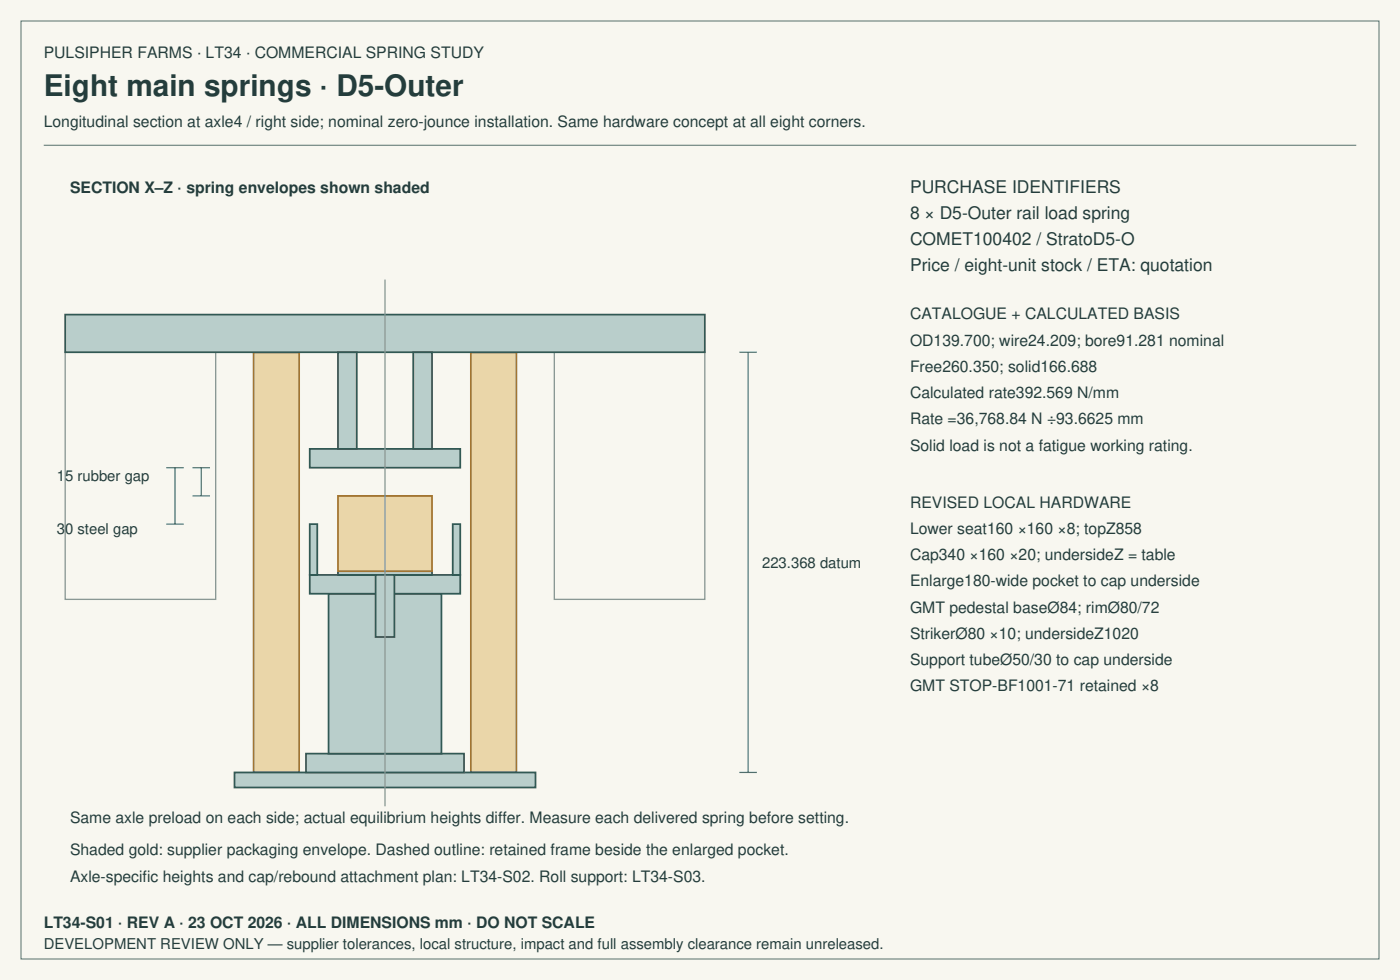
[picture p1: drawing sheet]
<svg xmlns="http://www.w3.org/2000/svg" width="564mm" height="395mm" viewBox="0 0 564 395" stroke-linecap="round" stroke-linejoin="round" font-family="sans-serif">
<defs><g id="words">
<text font-size="12" fill="#243d3c" x="17.6" y="38.8">Eight main springs · D5-Outer</text>
<g font-size="7.1" fill="#243d3c">
<text x="366.9" y="77.6">PURCHASE IDENTIFIERS</text>
<text x="366.9" y="88.2">8 × D5-Outer rail load spring</text>
<text x="366.9" y="98.8">COMET100402 / StratoD5-O</text>
<text x="366.9" y="109.4">Price / eight-unit stock / ETA: quotation</text>
</g>
<g font-size="6.3" fill="#243d3c">
<text x="17.6" y="23.3">PULSIPHER FARMS · LT34 · COMMERCIAL SPRING STUDY</text>
<text x="17.6" y="51.2">Longitudinal section at axle4 / right side; nominal zero-jounce installation. Same hardware concept at all eight corners.</text>
<text x="28.2" y="77.6">SECTION X–Z · spring envelopes shown shaded</text>
<text x="366.9" y="128.8">CATALOGUE + CALCULATED BASIS</text>
<text x="366.9" y="139.3">OD139.700; wire24.209; bore91.281 nominal</text>
<text x="366.9" y="149.9">Free260.350; solid166.688</text>
<text x="366.9" y="160.5">Calculated rate392.569 N/mm</text>
<text x="366.9" y="171.1">Rate =36,768.84 N ÷93.6625 mm</text>
<text x="366.9" y="181.7">Solid load is not a fatigue working rating.</text>
<text x="366.9" y="204.6">REVISED LOCAL HARDWARE</text>
<text x="366.9" y="215.2">Lower seat160 ×160 ×8; topZ858</text>
<text x="366.9" y="225.8">Cap340 ×160 ×20; undersideZ = table</text>
<text x="366.9" y="236.4">Enlarge180-wide pocket to cap underside</text>
<text x="366.9" y="246.9">GMT pedestal baseØ84; rimØ80/72</text>
<text x="366.9" y="257.5">StrikerØ80 ×10; undersideZ1020</text>
<text x="366.9" y="268.1">Support tubeØ50/30 to cap underside</text>
<text x="366.9" y="278.7">GMT STOP-BF1001-71 retained ×8</text>
<text x="28.2" y="331.6">Same axle preload on each side; actual equilibrium heights differ. Measure each delivered spring before setting.</text>
<text x="28.2" y="344.7">Shaded gold: supplier packaging envelope. Dashed outline: retained frame beside the enlarged pocket.</text>
<text x="28.2" y="355.6">Axle-specific heights and cap/rebound attachment plan: LT34-S02. Roll support: LT34-S03.</text>
<text x="17.6" y="373.9">LT34-S01 · REV A · 23 OCT 2026 · ALL DIMENSIONS mm · DO NOT SCALE</text>
</g>
<g font-size="6" fill="#243d3c">
<text x="22.9" y="193.9">15 rubber gap</text>
<text x="22.9" y="215.1">30 steel gap</text>
<text x="307.3" y="228.8">223.368 datum</text>
<text x="17.6" y="382.8">DEVELOPMENT REVIEW ONLY — supplier tolerances, local structure, impact and full assembly clearance remain unreleased.</text>
</g>
</g></defs>
<path d="M0 0h564.4v395.1h-564.4z" fill="#f8f7f0"/>
<path d="M8.5 8.5h547.5v378.1h-547.5zM17.6 58.6h529.2z" fill="none" stroke="#57716c" stroke-width=".4"/>
<path d="M26.3 142h60.7v99.7h-60.7z" fill="none" stroke="#869894" stroke-width=".53"/>
<path d="M102.2 142h18.4v169.4h-18.4z" fill="#ead6a9"/>
<path d="M102.2 142h18.4v169.4h-18.4z" fill="none" stroke="#a27532" stroke-width=".71" stroke-linecap="butt"/>
<path d="M223.5 142h60.7v99.7h-60.7z" fill="none" stroke="#869894" stroke-width=".53"/>
<path d="M189.8 142h18.4v169.4h-18.4z" fill="#ead6a9"/>
<path d="M189.8 142h18.4v169.4h-18.4z" fill="none" stroke="#a27532" stroke-width=".71" stroke-linecap="butt"/>
<path d="M94.5 311.4h121.4v6.1h-121.4z" fill="#b9cecb"/>
<path d="M94.5 311.4h121.4v6.1h-121.4z" fill="none" stroke="#315954" stroke-width=".71" stroke-linecap="butt"/>
<path d="M26.3 126.8h257.9v15.2h-257.9z" fill="#b9cecb"/>
<path d="M26.3 126.8h257.9v15.2h-257.9z" fill="none" stroke="#315954" stroke-width=".71" stroke-linecap="butt"/>
<path d="M123.4 303.8h63.7v7.6h-63.7z" fill="#b9cecb"/>
<path d="M123.4 303.8h63.7v7.6h-63.7z" fill="none" stroke="#315954" stroke-width=".71" stroke-linecap="butt"/>
<path d="M132.5 239.4h45.5v64.4h-45.5z" fill="#b9cecb"/>
<path d="M132.5 239.4h45.5v64.4h-45.5z" fill="none" stroke="#315954" stroke-width=".71" stroke-linecap="butt"/>
<path d="M124.9 231.8h60.7v7.6h-60.7z" fill="#b9cecb"/>
<path d="M124.9 231.8h60.7v7.6h-60.7z" fill="none" stroke="#315954" stroke-width=".71" stroke-linecap="butt"/>
<path d="M124.9 211.3h3v20.5h-3z" fill="#b9cecb"/>
<path d="M124.9 211.3h3v20.5h-3z" fill="none" stroke="#315954" stroke-width=".71" stroke-linecap="butt"/>
<path d="M182.5 211.3h3.1v20.5h-3.1z" fill="#b9cecb"/>
<path d="M182.5 211.3h3.1v20.5h-3.1z" fill="none" stroke="#315954" stroke-width=".71" stroke-linecap="butt"/>
<path d="M136.3 230.3h37.9v1.5h-37.9z" fill="#b9cecb"/>
<path d="M136.3 230.3h37.9v1.5h-37.9z" fill="none" stroke="#315954" stroke-width=".71" stroke-linecap="butt"/>
<path d="M136.3 199.9h37.9v30.4h-37.9z" fill="#ead6a9"/>
<path d="M136.3 199.9h37.9v30.4h-37.9z" fill="none" stroke="#a27532" stroke-width=".71" stroke-linecap="butt"/>
<path d="M151.4 231.8h7.6v25h-7.6z" fill="#b9cecb"/>
<path d="M151.4 231.8h7.6v25h-7.6z" fill="none" stroke="#315954" stroke-width=".71" stroke-linecap="butt"/>
<path d="M124.9 181h60.7v7.6h-60.7z" fill="#b9cecb"/>
<path d="M124.9 181h60.7v7.6h-60.7z" fill="none" stroke="#315954" stroke-width=".71" stroke-linecap="butt"/>
<path d="M136.3 142h7.5v39h-7.5z" fill="#b9cecb"/>
<path d="M136.3 142h7.5v39h-7.5z" fill="none" stroke="#315954" stroke-width=".71" stroke-linecap="butt"/>
<path d="M166.6 142h7.6v39h-7.6z" fill="#b9cecb"/>
<path d="M166.6 142h7.6v39h-7.6z" fill="none" stroke="#315954" stroke-width=".71" stroke-linecap="butt"/>
<path d="M155.2 112.7v212.4z" fill="none" stroke="#869894" stroke-width=".53"/>
<path d="M298.1 142h7.1M301.6 142v169.4M67 188.6h7.1M70.6 188.6v22.7M77.6 188.6h7.1M77.6 199.9h7.1M81.1 188.6v11.3M67 211.3h7.1M298.1 311.4h7.1" fill="none" stroke="#387989" stroke-width=".49"/>
<use href="#words"/>
</svg>
